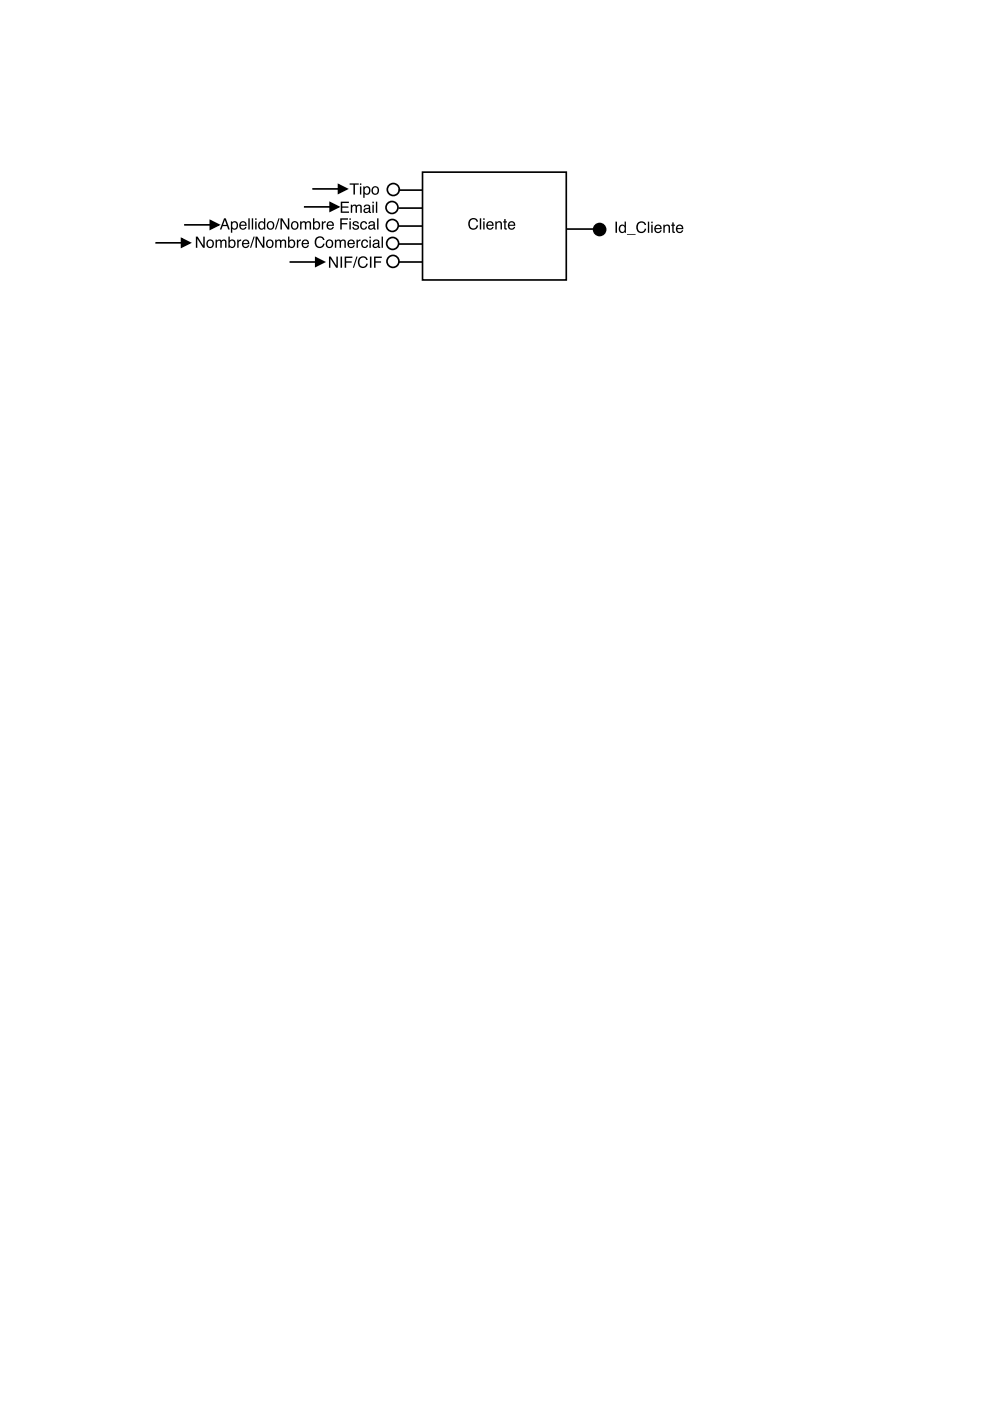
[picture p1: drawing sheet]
<svg xmlns="http://www.w3.org/2000/svg" width="210mm" height="297mm" viewBox="0 0 210 297" stroke-linecap="round" stroke-linejoin="round" font-family="sans-serif">
<path d="M89.6 36.5h30.5v22.9h-30.5z" fill="none" stroke="#000" stroke-width=".35"/>
<path d="M99.6 46.6a1.03 1.03 0 0 1 1-.4 1.03 1.03 0 0 1 .8 .8h-.4a.76 .76 0 0 0-.9-.5 .76 .76 0 0 0-.5 1 .75 .75 0 0 0 .6 .9 .75 .75 0 0 0 .9-.6h.3a1.1 1.1 0 0 1-1.4 .9 1.1 1.1 0 0 1-.7-1.6zM101.7 46.3h.3v2.4h-.3zM102.5 46.9h.2v1.8h-.2zM102.5 46.3h.2v.3h-.2zM103.3 47.1a.79 .79 0 0 1 1-.1 .79 .79 0 0 1 .4 .9h-1.3a.49 .49 0 0 0 .4 .6 .49 .49 0 0 0 .6-.4h.2a.84 .84 0 0 1-1.2 .5 .84 .84 0 0 1-.2-1.3zM103.6 47.3l-.2 .4h1l-.3-.5zM105 46.9h.3v.3a.61 .61 0 0 1 .7-.3 .61 .61 0 0 1 .4 .6v1.2h-.3v-1.1a.43 .43 0 0 0-.5-.4 .43 .43 0 0 0-.3 .6v.9h-.3zM106.9 46.4h.3v.5h.3v.3h-.3v1.1l.3 .1v.3a.41 .41 0 0 1-.6-.4v-1.1h-.2v-.3h.2zM107.9 47.1a.79 .79 0 0 1 1-.1 .79 .79 0 0 1 .3 .9h-1.2a.49 .49 0 0 0 .4 .6 .49 .49 0 0 0 .5-.4h.3a.84 .84 0 0 1-1.2 .5 .84 .84 0 0 1-.2-1.3zM108.1 47.3l-.1 .4h1l-.4-.5z" fill="#000"/>
<circle cx="83.3" cy="55.4" r="1.27" fill="#fff"/>
<g fill="none" stroke="#000" stroke-width=".35">
<path d="M84.5 55.5h5.1"/>
<circle cx="83.3" cy="55.4" r="1.27"/>
</g>
<circle cx="83.2" cy="51.6" r="1.27" fill="#fff"/>
<g fill="none" stroke="#000" stroke-width=".35">
<path d="M84.5 51.7h5.1"/>
<circle cx="83.2" cy="51.6" r="1.27"/>
</g>
<circle cx="83.2" cy="47.8" r="1.27" fill="#fff"/>
<g fill="none" stroke="#000" stroke-width=".35">
<path d="M84.5 47.9h5.1"/>
<circle cx="83.2" cy="47.8" r="1.27"/>
</g>
<circle cx="83.1" cy="44" r="1.27" fill="#fff"/>
<g fill="none" stroke="#000" stroke-width=".35">
<path d="M84.5 44.1h5.1"/>
<circle cx="83.1" cy="44" r="1.27"/>
</g>
<circle cx="83.4" cy="40.2" r="1.27" fill="#fff"/>
<g fill="none" stroke="#000" stroke-width=".35">
<path d="M84.5 40.3h5.1M120.1 48.6h5.8"/>
<circle cx="83.4" cy="40.2" r="1.27"/>
<circle cx="127.1" cy="48.7" r="1.27"/>
</g>
<g fill="#000">
<path d="M47.7 46.6l-.4 1.1h.7zM47.5 46.3h.4l.8 2.4h-.3l-.3-.8h-.9l-.3 .8h-.3zM49.4 47.3a.6 .6 0 0 0-.2 .8 .6 .6 0 0 0 .8 .2 .61 .61 0 0 0 .2-.8 .61 .61 0 0 0-.8-.2zM49 46.9h.2v.3a.76 .76 0 0 1 1.1-.1 .76 .76 0 0 1 .1 1 .68 .68 0 0 1-.4 .6 .68 .68 0 0 1-.8-.2v.8h-.2zM50.9 47.1a.79 .79 0 0 1 1-.1 .79 .79 0 0 1 .4 .9h-1.3a.49 .49 0 0 0 .4 .6 .49 .49 0 0 0 .6-.4h.3a.84 .84 0 0 1-1.2 .5 .84 .84 0 0 1-.3-1.3zM51.2 47.3l-.2 .4h1l-.3-.5zM52.7 46.3h.2v2.4h-.2zM53.4 46.3h.3v2.4h-.3zM54.1 46.9h.3v1.8h-.3zM54.1 46.3h.3v.3h-.3zM55.2 47.3a.6 .6 0 0 0-.1 .8 .6 .6 0 0 0 .7 .2 .6 .6 0 0 0 .2-.8 .6 .6 0 0 0-.8-.2zM55.1 47l.5-.1 .4 .3v-.9h.2v2.4h-.2v-.3a.79 .79 0 0 1-1.1 .1 .79 .79 0 0 1-.1-1.1zM57.1 47.2a.62 .62 0 0 0-.2 .9 .62 .62 0 0 0 .9 .1 .63 .63 0 0 0 0-.8 .63 .63 0 0 0-.7-.2zM56.8 47.1a.85 .85 0 0 1 1.2 .2 .85 .85 0 0 1-.2 1.1 .85 .85 0 0 1-1.2-.1v-.7zM59 46.3h.3l-.8 2.4h-.2zM59.5 46.3h.3l1.2 1.9v-1.9h.3v2.4h-.3l-1.2-2v2h-.3zM62.2 47.2a.62 .62 0 0 0-.2 .9 .62 .62 0 0 0 .9 .1 .63 .63 0 0 0 .1-.8 .63 .63 0 0 0-.8-.2zM61.9 47.1a.85 .85 0 0 1 1.2 .2 .85 .85 0 0 1-.1 1.1 .85 .85 0 0 1-1.2-.1l-.1-.7zM63.6 46.9h.3v.3a.56 .56 0 0 1 1 0 .57 .57 0 0 1 .7-.3 .57 .57 0 0 1 .4 .6v1.2h-.3l-.1-1.4-.2-.1-.4 .2-.1 1.3h-.3v-1.2a.39 .39 0 0 0-.5-.3 .39 .39 0 0 0-.2 .5v1h-.3zM66.4 46.3h.2v.8a.75 .75 0 0 1 1-.1 .75 .75 0 0 1 .3 1 .69 .69 0 0 1-.5 .7 .69 .69 0 0 1-.8-.3v.3h-.2zM66.8 47.3a.6 .6 0 0 0-.2 .8 .6 .6 0 0 0 .9 .2 .6 .6 0 0 0 .1-.8 .6 .6 0 0 0-.8-.2zM68.2 46.9h.3v.3l.3-.3h.3v.3a.46 .46 0 0 0-.6 .5v1h-.3zM69.4 47.1a.79 .79 0 0 1 1-.1 .79 .79 0 0 1 .4 .9h-1.3a.49 .49 0 0 0 .4 .6 .49 .49 0 0 0 .6-.4h.3a.84 .84 0 0 1-1.2 .5 .84 .84 0 0 1-.3-1.3zM69.7 47.3l-.2 .4h1l-.3-.5zM72.1 46.3h1.7v.3h-1.3v.7h1.1v.3h-1.1v1.1h-.4zM74.1 46.9h.3v1.8h-.3zM74.1 46.3h.3v.3h-.3zM74.9 47a.7 .7 0 0 1 1.2 .4h-.3a.36 .36 0 0 0-.4-.3 .36 .36 0 0 0-.3 .4h.1a.7 .7 0 0 1 .7 .3 .7 .7 0 0 1 .1 .8 .75 .75 0 0 1-1.3-.5h.3a.42 .42 0 0 0 .4 .4 .42 .42 0 0 0 .4-.4l-.1-.1a.78 .78 0 0 1-.9-.9zM76.6 47.1a.71 .71 0 0 1 .7-.2 .71 .71 0 0 1 .5 .6h-.3a.48 .48 0 0 0-.6-.3 .48 .48 0 0 0-.2 .6 .46 .46 0 0 0 .3 .6 .46 .46 0 0 0 .5-.4h.3a.78 .78 0 0 1-1 .7 .78 .78 0 0 1-.4-1.1zM78.4 48.1a.41 .41 0 0 0 .5 .3 .41 .41 0 0 0 .2-.6zM78.2 47.1a.75 .75 0 0 1 1.3 .3v1h.2v.3h-.2a.48 .48 0 0 0-.7 0 .53 .53 0 0 1-.8-.4 .53 .53 0 0 1 .6-.6l.6-.2a.39 .39 0 0 0-.4-.4 .39 .39 0 0 0-.4 .4h-.3zM80 46.3h.2v2.4h-.2z"/>
<circle cx="127.1" cy="48.7" r="1.27"/>
</g>
<path d="M41.3 50h40.1v3.3h-40.1z" fill="#fff"/>
<path d="M41.5 50.2h.4l1.2 1.9v-1.9h.3v2.3h-.4l-1.2-1.9v1.9h-.3zM44.3 51.1a.62 .62 0 0 0-.2 .9 .62 .62 0 0 0 .9 .1 .63 .63 0 0 0 0-.8 .63 .63 0 0 0-.7-.2zM44 51a.85 .85 0 0 1 1.2 .1 .85 .85 0 0 1-.2 1.2 .85 .85 0 0 1-1.2-.1v-.8zM45.7 50.8h.3v.3a.56 .56 0 0 1 1-.1 .57 .57 0 0 1 .6-.2 .57 .57 0 0 1 .4 .6v1.1h-.3v-1.3l-.3-.2-.4 .3v1.2h-.3v-1.1a.39 .39 0 0 0-.5-.4 .39 .39 0 0 0-.2 .6v.9h-.3zM48.4 50.2h.3v.8a.75 .75 0 0 1 1-.1 .75 .75 0 0 1 .2 1 .69 .69 0 0 1-.4 .6 .69 .69 0 0 1-.8-.2v.2h-.3zM48.8 51.2a.6 .6 0 0 0-.1 .8 .6 .6 0 0 0 .8 .1 .6 .6 0 0 0 .1-.7 .6 .6 0 0 0-.8-.2zM50.3 50.8h.3v.3l.3-.3h.2v.3a.46 .46 0 0 0-.5 .4v1h-.3zM51.5 51a.79 .79 0 0 1 1-.1 .79 .79 0 0 1 .4 .9h-1.3a.49 .49 0 0 0 .4 .5 .49 .49 0 0 0 .6-.3h.2a.84 .84 0 0 1-1.2 .5 .84 .84 0 0 1-.2-1.3zM51.8 51.2l-.2 .3h1l-.3-.5zM53.8 50.2h.2l-.7 2.3h-.3zM54.2 50.2h.4l1.2 1.9v-1.9h.3v2.3h-.4l-1.2-1.9v1.9h-.3zM56.9 51.1a.62 .62 0 0 0-.2 .9 .62 .62 0 0 0 .9 .1 .63 .63 0 0 0 .1-.8 .63 .63 0 0 0-.8-.2zM56.6 51a.85 .85 0 0 1 1.2 .1 .85 .85 0 0 1-.1 1.2 .85 .85 0 0 1-1.2-.1l-.1-.8zM58.4 50.8h.2v.3a.56 .56 0 0 1 1-.1 .57 .57 0 0 1 .7-.2 .57 .57 0 0 1 .4 .6v1.1h-.3v-1.3l-.3-.2-.4 .3v1.2h-.3v-1.1a.39 .39 0 0 0-.5-.4 .39 .39 0 0 0-.3 .6v.9h-.2zM61.1 50.2h.3v.8a.75 .75 0 0 1 1-.1 .75 .75 0 0 1 .2 1 .69 .69 0 0 1-.5 .6 .69 .69 0 0 1-.8-.2v.2h-.2zM61.5 51.2a.6 .6 0 0 0-.1 .8 .6 .6 0 0 0 .8 .1 .6 .6 0 0 0 .1-.7 .6 .6 0 0 0-.8-.2zM62.9 50.8h.3v.3l.3-.3h.3v.3a.46 .46 0 0 0-.6 .4v1h-.3zM64.2 51a.79 .79 0 0 1 .9-.1 .79 .79 0 0 1 .4 .9h-1.3a.49 .49 0 0 0 .4 .5 .49 .49 0 0 0 .6-.3h.3a.84 .84 0 0 1-1.2 .5 .84 .84 0 0 1-.3-1.3zM64.4 51.2l-.1 .3h.9l-.3-.5zM67 50.5a1.03 1.03 0 0 1 1-.4 1.03 1.03 0 0 1 .8 .8h-.3a.76 .76 0 0 0-1-.5 .76 .76 0 0 0-.5 1 .75 .75 0 0 0 .6 .9 .75 .75 0 0 0 .9-.6h.3a1.1 1.1 0 0 1-1.4 .8 1.1 1.1 0 0 1-.7-1.5zM69.6 51.1a.62 .62 0 0 0-.2 .9 .62 .62 0 0 0 .8 .1 .63 .63 0 0 0 .1-.8 .63 .63 0 0 0-.7-.2zM69.3 51a.85 .85 0 0 1 1.2 .1 .85 .85 0 0 1-.2 1.2 .85 .85 0 0 1-1.2-.1v-.8zM71 50.8h.3v.3a.56 .56 0 0 1 1-.1 .57 .57 0 0 1 .6-.2 .57 .57 0 0 1 .4 .6v1.1h-.3v-1.3l-.3-.2-.4 .3v1.2h-.3v-1.1a.39 .39 0 0 0-.5-.4 .39 .39 0 0 0-.2 .6v.9h-.3zM73.9 51a.79 .79 0 0 1 .9-.1 .79 .79 0 0 1 .4 .9h-1.2a.49 .49 0 0 0 .3 .5 .49 .49 0 0 0 .6-.3h.3a.84 .84 0 0 1-1.2 .5 .84 .84 0 0 1-.2-1.3zM74.1 51.2l-.1 .3h.9l-.3-.5zM75.6 50.8h.3v.3l.3-.3h.2v.3a.46 .46 0 0 0-.5 .4v1h-.3zM76.8 51a.71 .71 0 0 1 .7-.2 .71 .71 0 0 1 .5 .6h-.2a.48 .48 0 0 0-.7-.3 .48 .48 0 0 0-.2 .6 .46 .46 0 0 0 .3 .6 .46 .46 0 0 0 .6-.4h.2a.78 .78 0 0 1-1 .6 .78 .78 0 0 1-.4-1.1zM78.3 50.8h.3v1.7h-.3zM78.3 50.2h.3v.3h-.3zM79.3 51.9a.41 .41 0 0 0 .6 .4 .41 .41 0 0 0 .2-.6zM79.2 51a.75 .75 0 0 1 1.2 .2v1.1h.2v.2l-.1 .1a.48 .48 0 0 0-.8 0 .53 .53 0 0 1-.7-.4 .53 .53 0 0 1 .5-.7l.6-.1a.39 .39 0 0 0-.3-.4 .39 .39 0 0 0-.5 .3h-.2zM80.9 50.2h.3v2.3h-.3z" fill="#000"/>
<path d="M69.5 54.2h11.4v3.3h-11.4z" fill="#fff"/>
<g fill="#000">
<path d="M38.5 50.6l1.8 .9-1.8 .9zM44.6 46.8l1.8 .9-1.8 .9zM67 54.7l1.7 .8-1.7 .9zM70 43l1.8 .9-1.8 .9zM71.8 39.2l1.8 .9-1.8 .8z"/>
<path d="M74.1 38.9h2v.3h-.8v2h-.4v-2h-.8zM76.3 39.5h.3v1.7h-.3zM76.3 38.9h.3v.3h-.3zM77.5 39.9a.6 .6 0 0 0-.2 .8 .6 .6 0 0 0 .8 .2 .61 .61 0 0 0 .1-.8 .61 .61 0 0 0-.7-.2zM77 39.5h.3v.3a.76 .76 0 0 1 1-.2 .76 .76 0 0 1 .2 1.1 .68 .68 0 0 1-.5 .6 .68 .68 0 0 1-.7-.2v.8h-.3zM79.3 39.8a.62 .62 0 0 0-.2 .9 .62 .62 0 0 0 .9 .1 .63 .63 0 0 0 0-.8 .63 .63 0 0 0-.7-.2zM79 39.7a.85 .85 0 0 1 1.2 .1 .85 .85 0 0 1-.2 1.2 .85 .85 0 0 1-1.1-.1l-.1-.7z"/>
<path d="M69.7 54.4h.4l1.2 1.9v-1.9h.3v2.4h-.3l-1.2-1.9v1.9h-.4zM72.2 54.4h.3v2.4h-.3zM73.1 54.4h1.6v.3h-1.3v.7h1.2v.3h-1.2v1.1h-.3zM75.6 54.4h.2l-.7 2.4h-.3zM76.2 54.7a1.03 1.03 0 0 1 1-.4 1.03 1.03 0 0 1 .8 .8h-.4a.76 .76 0 0 0-.9-.4 .76 .76 0 0 0-.5 .9 .75 .75 0 0 0 .6 .9 .75 .75 0 0 0 .9-.6h.3a1.1 1.1 0 0 1-1.4 .9 1.1 1.1 0 0 1-.7-1.6zM78.4 54.4h.4v2.4h-.4zM79.3 54.4h1.7v.3h-1.4v.7h1.2v.3h-1.2v1.1h-.3z"/>
<path d="M72.2 42.8h1.8v.2h-1.4v.8h1.3v.2h-1.3v.8h1.4v.3h-1.8zM74.4 43.4h.3v.2a.56 .56 0 0 1 .9 0 .57 .57 0 0 1 .7-.2 .57 .57 0 0 1 .4 .6v1.1h-.3v-1.3l-.3-.2-.4 .3v1.2h-.3v-1.1a.39 .39 0 0 0-.5-.4 .39 .39 0 0 0-.2 .6v.9h-.3zM77.4 44.5a.41 .41 0 0 0 .5 .4 .41 .41 0 0 0 .2-.6zM77.2 43.6a.75 .75 0 0 1 1.3 .2v1.1h.2v.2l-.2 .1a.48 .48 0 0 0-.7 0 .53 .53 0 0 1-.7-.4 .53 .53 0 0 1 .5-.7l.6-.1a.39 .39 0 0 0-.4-.4 .39 .39 0 0 0-.4 .3h-.3zM79 43.4h.3v1.7h-.3zM79 42.8h.3v.3h-.3zM79.7 42.8h.3v2.3h-.3z"/>
<path d="M130.5 47h.3v2.4h-.3zM131.6 48a.6 .6 0 0 0-.1 .8 .6 .6 0 0 0 .8 .2 .6 .6 0 0 0 .1-.8 .6 .6 0 0 0-.8-.2zM131.5 47.7l.6-.1 .3 .3v-.9h.3v2.4h-.2v-.3a.79 .79 0 0 1-1.2 .1 .79 .79 0 0 1 0-1.1zM132.9 49.6h1.9v.2h-1.9zM135.2 47.3a1.03 1.03 0 0 1 1-.4 1.03 1.03 0 0 1 .8 .8h-.3a.76 .76 0 0 0-1-.5 .76 .76 0 0 0-.5 1 .75 .75 0 0 0 .6 .9 .75 .75 0 0 0 .9-.6h.3a1.1 1.1 0 0 1-1.4 .9 1.1 1.1 0 0 1-.7-1.6zM137.4 47h.3v2.4h-.3zM138.1 47.6h.3v1.8h-.3zM138.1 47h.3v.3h-.3zM138.9 47.9a.79 .79 0 0 1 1-.2 .79 .79 0 0 1 .4 .9h-1.3a.49 .49 0 0 0 .4 .6 .49 .49 0 0 0 .6-.4h.3a.84 .84 0 0 1-1.2 .5 .84 .84 0 0 1-.3-1.3zM139.2 48l-.2 .4h1l-.3-.5zM140.6 47.6h.3v.3a.61 .61 0 0 1 .7-.3 .61 .61 0 0 1 .5 .7v1.1h-.3v-1.1a.43 .43 0 0 0-.6-.4 .43 .43 0 0 0-.3 .6v.9h-.3zM142.5 47.2h.3v.4h.3v.3h-.3v1.1l.3 .1v.3a.41 .41 0 0 1-.6-.4v-1.1h-.2v-.3h.2zM143.5 47.9a.79 .79 0 0 1 1-.2 .79 .79 0 0 1 .4 .9h-1.3a.49 .49 0 0 0 .4 .6 .49 .49 0 0 0 .6-.4h.3a.84 .84 0 0 1-1.2 .5 .84 .84 0 0 1-.3-1.3zM143.8 48l-.2 .4h1l-.3-.5z"/>
</g>
<path d="M71.8 39.2l1.8 .9-1.8 .8zM32.9 51.5h5.6M38.5 50.6l1.8 .9-1.8 .9zM39 47.7h5.6M44.6 46.8l1.8 .9-1.8 .9zM61.4 55.5h5.6M64.4 43.9h5.6M66.2 40.1h5.6M67 54.7l1.7 .8-1.7 .9zM70 43l1.8 .9-1.8 .9z" fill="none" stroke="#000" stroke-width=".35"/>
</svg>
